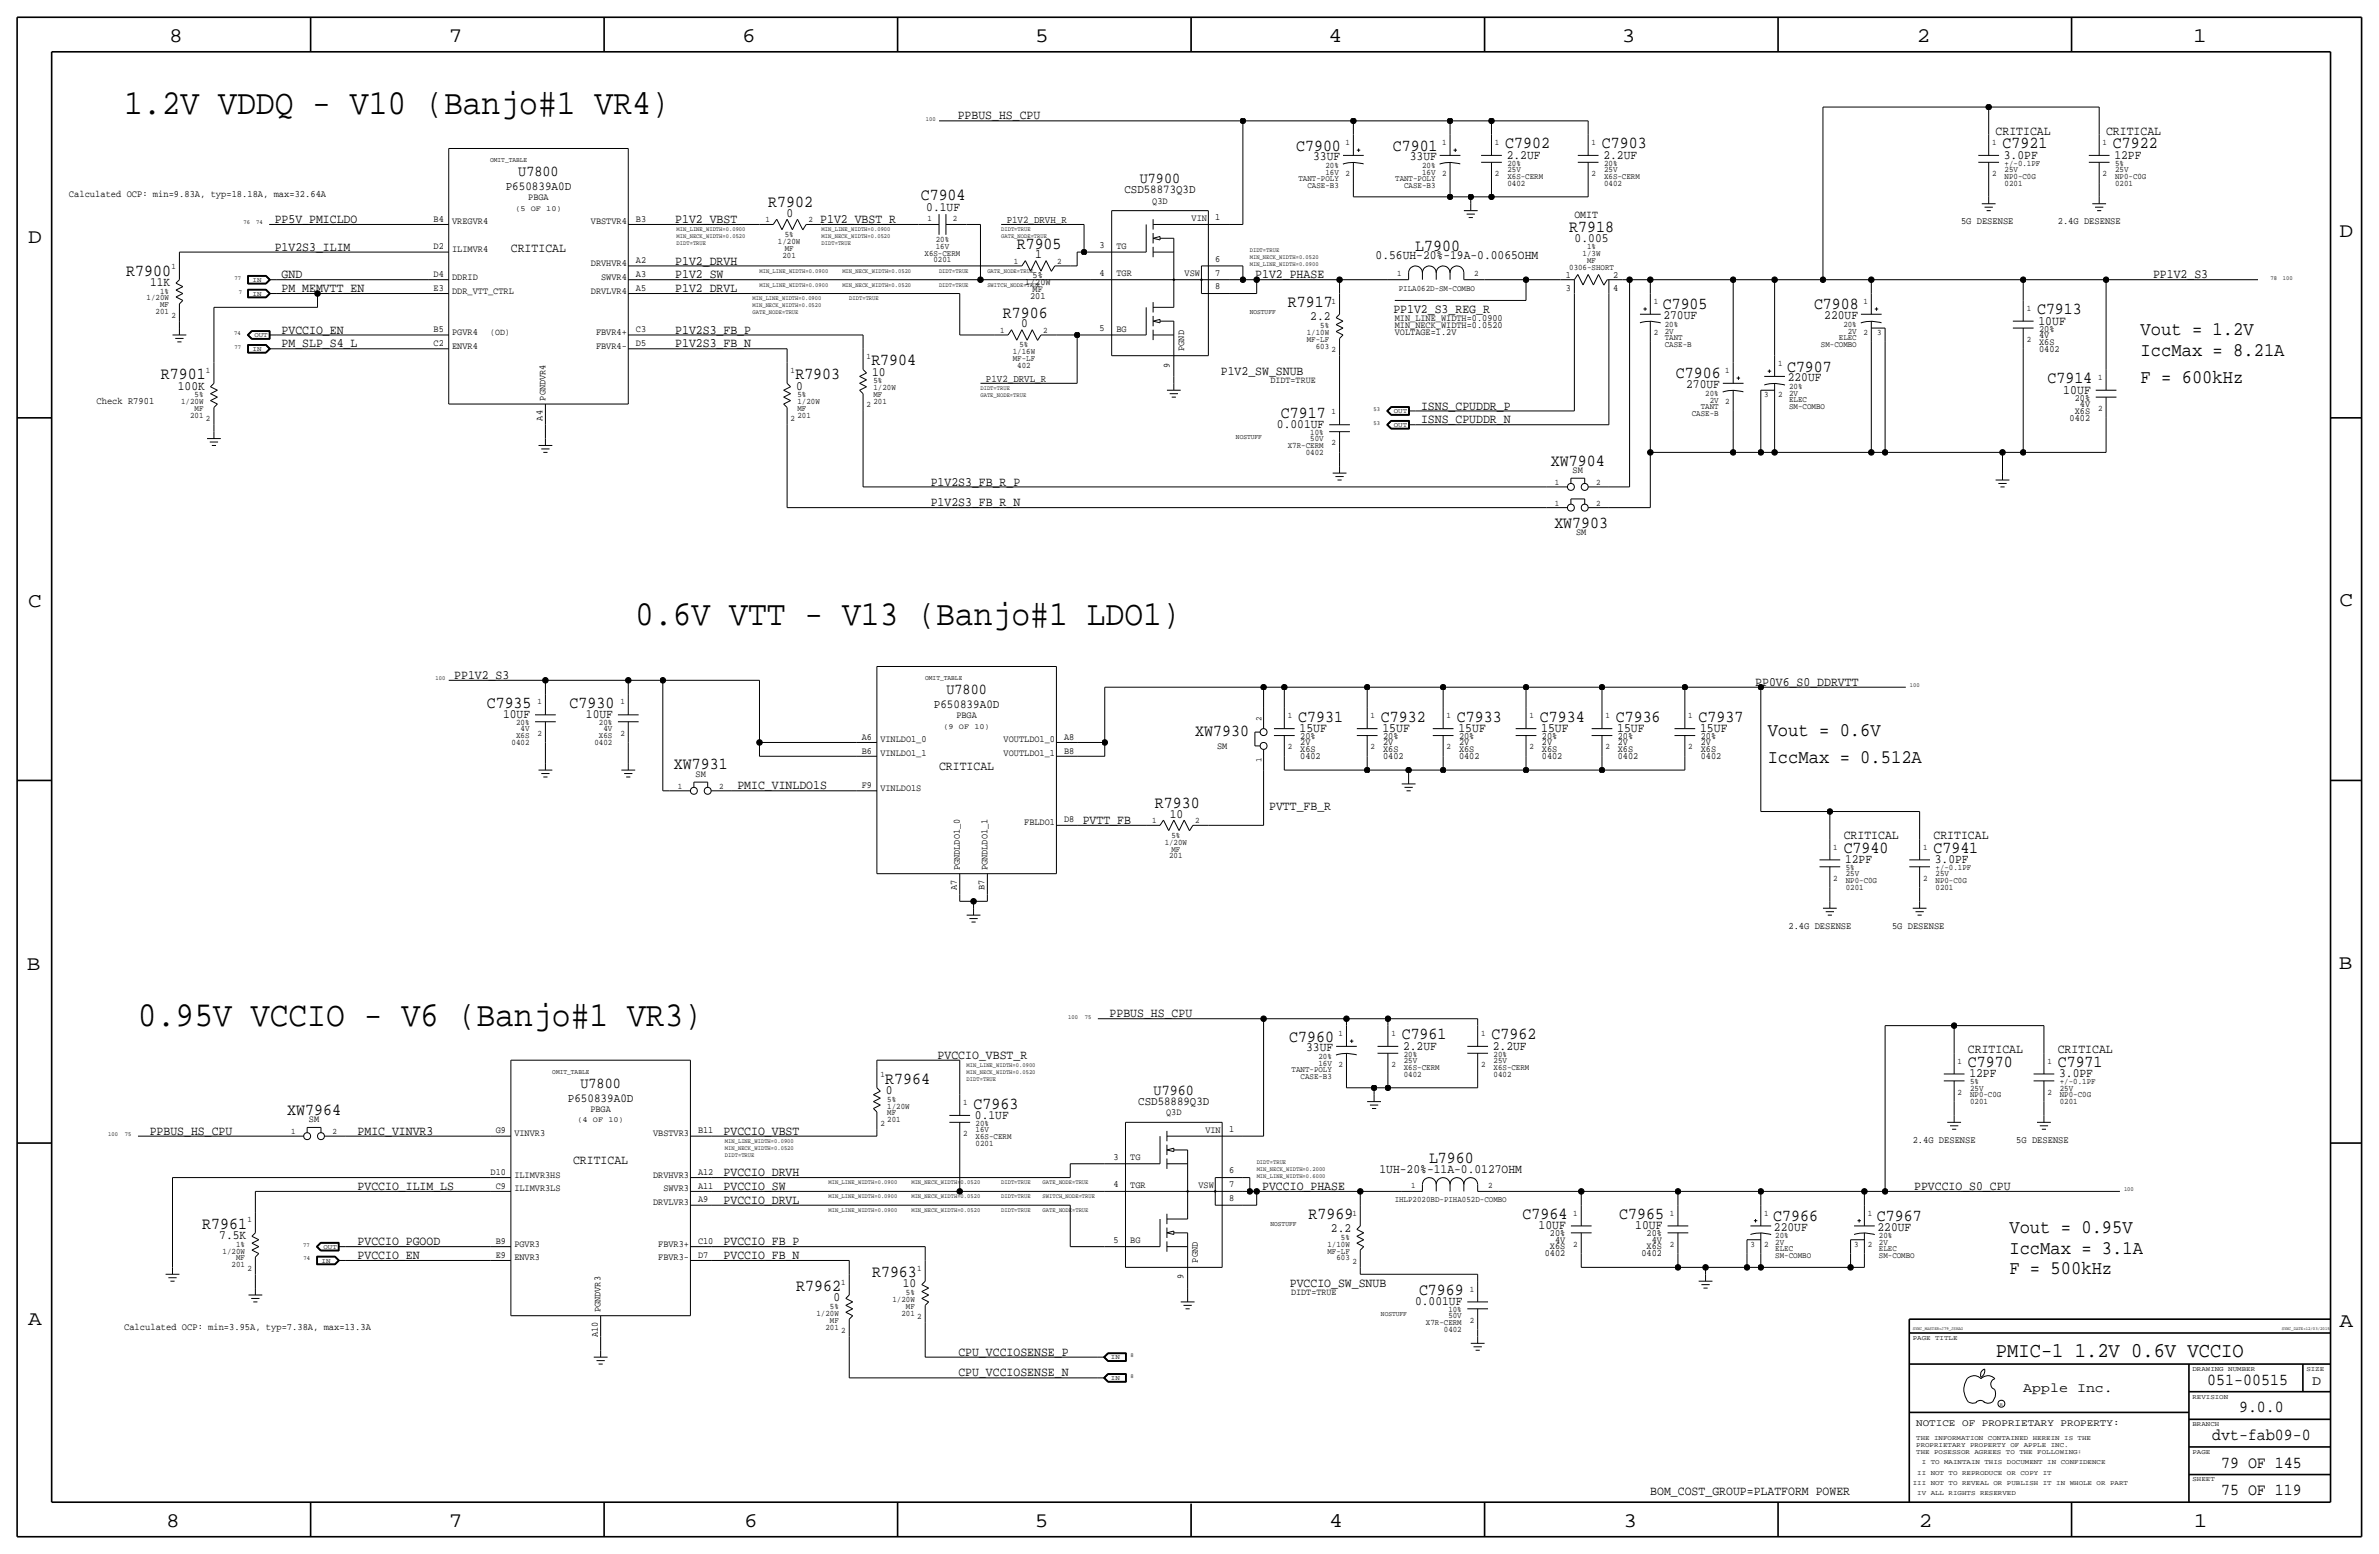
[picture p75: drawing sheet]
<svg xmlns="http://www.w3.org/2000/svg" width="875mm" height="572mm" viewBox="0 0 875 572" stroke-linecap="round" stroke-linejoin="round" font-family="sans-serif">
<defs><g id="words">
<g font-size="12.9">
<text x="45.7" y="41.9">1.2V VDDQ - V10 (Banjo#1 VR4)</text>
<text x="233.6" y="229.9">0.6V VTT - V13 (Banjo#1 LDO1)</text>
<text x="50.7" y="377.2">0.95V VCCIO - V6 (Banjo#1 VR3)</text>
</g>
<text font-size="7.7" x="734.1" y="499.1">PMIC-1 1.2V 0.6V VCCIO</text>
<g font-size="7.6">
<text x="62.2" y="15.5">8</text>
<text x="165" y="15.5">7</text>
<text x="273" y="15.5">6</text>
<text x="380.7" y="15.5">5</text>
<text x="488.6" y="15.5">4</text>
<text x="596.6" y="15.5">3</text>
<text x="705.1" y="15.5">2</text>
<text x="806.7" y="15.5">1</text>
<text x="10.4" y="89.4">D</text>
<text x="860.5" y="87.1">D</text>
<text x="10.4" y="223.3">C</text>
<text x="860.5" y="222.8">C</text>
<text x="9.8" y="356.6">B</text>
<text x="860.2" y="356.4">B</text>
<text x="10.4" y="487.4">A</text>
<text x="860.5" y="488.2">A</text>
<text x="61.2" y="561.6">8</text>
<text x="165" y="561.6">7</text>
<text x="273.8" y="561.6">6</text>
<text x="380.7" y="561.6">5</text>
<text x="488.9" y="561.6">4</text>
<text x="597.1" y="561.6">3</text>
<text x="705.8" y="561.6">2</text>
<text x="806.9" y="561.6">1</text>
</g>
<g font-size="7.1">
<text x="787.3" y="123.2">Vout = 1.2V</text>
<text x="787.3" y="130.8">IccMax = 8.21A</text>
<text x="787.3" y="141">F = 600kHz</text>
<text x="650.2" y="270.5">Vout = 0.6V</text>
<text x="650.2" y="280.7">IccMax = 0.512A</text>
<text x="739.1" y="453.4">Vout = 0.95V</text>
<text x="739.1" y="461">IccMax = 3.1A</text>
<text x="739.1" y="468.6">F = 500kHz</text>
</g>
<g font-size="6.2">
<text x="476.7" y="55.4">C7900</text>
<text x="512.3" y="55.4">C7901</text>
<text x="553.7" y="54.6">C7902</text>
<text x="589.2" y="54.6">C7903</text>
<text x="736.5" y="54.6">C7921</text>
<text x="777.2" y="54.6">C7922</text>
<text x="282.5" y="76.2">R7902</text>
<text x="338.7" y="73.7">C7904</text>
<text x="577.2" y="85.3">R7918</text>
<text x="374" y="91.4">R7905</text>
<text x="520.5" y="92.5">L7900</text>
<text x="46.4" y="101.3">R7900</text>
<text x="473.7" y="113">R7917</text>
<text x="611.6" y="113.8">C7905</text>
<text x="667.2" y="113.8">C7908</text>
<text x="368.9" y="116.8">R7906</text>
<text x="749.2" y="115.6">C7913</text>
<text x="320.5" y="134.4">R7904</text>
<text x="657.3" y="136.7">C7907</text>
<text x="59.1" y="139.4">R7901</text>
<text x="292.6" y="139.4">R7903</text>
<text x="616.4" y="139.2">C7906</text>
<text x="753.1" y="141">C7914</text>
<text x="471.1" y="153.7">C7917</text>
<text x="570.4" y="171.2">XW7904</text>
<text x="571.7" y="194.3">XW7903</text>
<text x="179" y="260.4">C7935</text>
<text x="209.5" y="260.4">C7930</text>
<text x="477.5" y="265.4">C7931</text>
<text x="507.9" y="265.4">C7932</text>
<text x="535.9" y="265.4">C7933</text>
<text x="566.4" y="265.4">C7934</text>
<text x="594.3" y="265.4">C7936</text>
<text x="624.8" y="265.4">C7937</text>
<text x="439.6" y="270.5">XW7930</text>
<text x="247.9" y="283">XW7931</text>
<text x="424.8" y="297.2">R7930</text>
<text x="678.1" y="313.7">C7940</text>
<text x="711.1" y="313.7">C7941</text>
<text x="474.2" y="383">C7960</text>
<text x="515.6" y="382.3">C7961</text>
<text x="548.6" y="382.3">C7962</text>
<text x="723.8" y="392.4">C7970</text>
<text x="756.9" y="392.4">C7971</text>
<text x="325.6" y="398.5">R7964</text>
<text x="358.1" y="407.7">C7963</text>
<text x="105.6" y="410">XW7964</text>
<text x="525.6" y="427.7">L7960</text>
<text x="481.3" y="448.3">R7969</text>
<text x="560" y="448.3">C7964</text>
<text x="595.6" y="448.3">C7965</text>
<text x="652.2" y="449.1">C7966</text>
<text x="690.3" y="449.1">C7967</text>
<text x="74.4" y="451.9">R7961</text>
<text x="320.8" y="469.6">R7963</text>
<text x="292.8" y="474.7">R7962</text>
<text x="521.9" y="476.2">C7969</text>
<text x="811.9" y="509.3">051-00515</text>
<text x="823.6" y="519.4">9.0.0</text>
<text x="813.7" y="529.6">dvt-fab09-0</text>
<text x="817" y="539.8">79 OF 145</text>
<text x="817" y="549.9">75 OF 119</text>
</g>
<g font-size="5.6">
<text x="190.6" y="64.8">U7800</text>
<text x="419.2" y="67.3">U7900</text>
<text x="348.1" y="255.3">U7800</text>
<text x="213.5" y="400.1">U7800</text>
<text x="424.3" y="402.6">U7960</text>
</g>
<g font-size="5">
<text x="850.5" y="509.3">D</text>
<text x="744.2" y="511.8">Apple Inc.</text>
</g>
<g font-size="4.7">
<text x="352.2" y="43.9">PPBUS_HS_CPU</text>
<text x="734" y="49.5">CRITICAL</text>
<text x="774.6" y="49.5">CRITICAL</text>
<text x="483" y="58.9">33UF</text>
<text x="518.5" y="58.9">33UF</text>
<text x="554.2" y="58.4">2.2UF</text>
<text x="589.7" y="58.4">2.2UF</text>
<text x="737.1" y="58.4">3.0PF</text>
<text x="777.7" y="58.4">12PF</text>
<text x="340.7" y="77.5">0.1UF</text>
<text x="101" y="82">PP5V_PMICLDO</text>
<text x="248.4" y="82">P1V2_VBST</text>
<text x="289.3" y="79.8">0</text>
<text x="301.7" y="82">P1V2_VBST_R</text>
<text x="579.2" y="88.9">0.005</text>
<text x="101" y="92.2">P1V2S3_ILIM</text>
<text x="187.9" y="92.7">CRITICAL</text>
<text x="380.7" y="95">1</text>
<text x="506" y="95.3">0.56UH-20%-19A-0.0065OHM</text>
<text x="248.4" y="97.3">P1V2_DRVH</text>
<text x="55.2" y="105.2">11K</text>
<text x="103.6" y="107.4">PM_MEMVTT_EN</text>
<text x="103.6" y="102.4">GND</text>
<text x="248.4" y="102.4">P1V2_SW</text>
<text x="248.4" y="107.4">P1V2_DRVL</text>
<text x="461.7" y="102.4">P1V2_PHASE</text>
<text x="791.9" y="102.4">PP1V2_S3</text>
<text x="481.9" y="117.9">2.2</text>
<text x="512.5" y="115.1">PP1V2_S3_REG_R</text>
<text x="611.8" y="117.3">270UF</text>
<text x="671" y="117.3">220UF</text>
<text x="749.8" y="119.4">10UF</text>
<text x="103.6" y="122.7">PVCCIO_EN</text>
<text x="248.4" y="122.7">P1V2S3_FB_P</text>
<text x="375.6" y="120.4">0</text>
<text x="103.6" y="127.8">PM_SLP_S4_L</text>
<text x="248.4" y="127.8">P1V2S3_FB_N</text>
<text x="449" y="137.9">P1V2_SW_SNUB</text>
<text x="65.4" y="143.3">100K</text>
<text x="292.8" y="143.3">0</text>
<text x="320.8" y="138.2">10</text>
<text x="620.2" y="142.7">270UF</text>
<text x="657.6" y="140.2">220UF</text>
<text x="758.9" y="144.8">10UF</text>
<text x="522.7" y="155.7">ISNS_CPUDDR_N</text>
<text x="522.7" y="150.6">ISNS_CPUDDR_P</text>
<text x="469.7" y="157.5">0.001UF</text>
<text x="342.3" y="178.6">P1V2S3_FB_R_P</text>
<text x="342.3" y="186.2">P1V2S3_FB_R_N</text>
<text x="167.1" y="249.7">PP1V2_S3</text>
<text x="645.6" y="252.2">PP0V6_S0_DDRVTT</text>
<text x="185" y="264.2">10UF</text>
<text x="215.5" y="264.2">10UF</text>
<text x="478" y="269.2">15UF</text>
<text x="508.5" y="269.2">15UF</text>
<text x="536.4" y="269.2">15UF</text>
<text x="566.9" y="269.2">15UF</text>
<text x="594.8" y="269.2">15UF</text>
<text x="625.3" y="269.2">15UF</text>
<text x="345.4" y="283.2">CRITICAL</text>
<text x="271.2" y="290.3">PMIC_VINLDO1S</text>
<text x="466.8" y="297.9">PVTT_FB_R</text>
<text x="398.2" y="303">PVTT_FB</text>
<text x="430.3" y="300.7">10</text>
<text x="678.1" y="308.6">CRITICAL</text>
<text x="711.1" y="308.6">CRITICAL</text>
<text x="678.6" y="317.5">12PF</text>
<text x="711.7" y="317.5">3.0PF</text>
<text x="408.1" y="374.1">PPBUS_HS_CPU</text>
<text x="344.9" y="389.4">PVCCIO_VBST_R</text>
<text x="480.4" y="386.6">33UF</text>
<text x="516.1" y="386.1">2.2UF</text>
<text x="549.1" y="386.1">2.2UF</text>
<text x="723.8" y="387.4">CRITICAL</text>
<text x="756.9" y="387.4">CRITICAL</text>
<text x="724.4" y="396.2">12PF</text>
<text x="757.4" y="396.2">3.0PF</text>
<text x="325.8" y="402.3">0</text>
<text x="358.6" y="411.5">0.1UF</text>
<text x="55.1" y="417.3">PPBUS_HS_CPU</text>
<text x="131.5" y="417.3">PMIC_VINVR3</text>
<text x="266.1" y="417.3">PVCCIO_VBST</text>
<text x="210.8" y="428">CRITICAL</text>
<text x="507.4" y="431.3">1UH-20%-11A-0.0127OHM</text>
<text x="131.5" y="437.6">PVCCIO_ILIM_LS</text>
<text x="266.1" y="432.6">PVCCIO_DRVH</text>
<text x="266.1" y="437.6">PVCCIO_SW</text>
<text x="464.3" y="437.6">PVCCIO_PHASE</text>
<text x="704" y="437.6">PPVCCIO_S0_CPU</text>
<text x="266.1" y="442.7">PVCCIO_DRVL</text>
<text x="80.6" y="455.7">7.5K</text>
<text x="489.5" y="453.1">2.2</text>
<text x="565.9" y="452.1">10UF</text>
<text x="601.4" y="452.1">10UF</text>
<text x="652.5" y="452.6">220UF</text>
<text x="690.6" y="452.6">220UF</text>
<text x="131.5" y="458">PVCCIO_PGOOD</text>
<text x="266.1" y="458">PVCCIO_FB_P</text>
<text x="131.5" y="463">PVCCIO_EN</text>
<text x="266.1" y="463">PVCCIO_FB_N</text>
<text x="332" y="473.5">10</text>
<text x="474.4" y="473.2">PVCCIO_SW_SNUB</text>
<text x="306.6" y="478.5">0</text>
<text x="520.5" y="480.1">0.001UF</text>
<text x="352.5" y="498.6">CPU_VCCIOSENSE_P</text>
<text x="352.5" y="506.2">CPU_VCCIOSENSE_N</text>
<text x="607" y="549.9">BOM_COST_GROUP=PLATFORM POWER</text>
</g>
<g font-size="4.5">
<text x="186" y="69.9">P650839A0D</text>
<text x="343.5" y="260.4">P650839A0D</text>
<text x="208.9" y="405.1">P650839A0D</text>
</g>
<g font-size="4.4">
<text x="413.6" y="71.1">CSD58873Q3D</text>
<text x="418.7" y="406.4">CSD58889Q3D</text>
</g>
<text font-size="4.1" x="579.1" y="80">OMIT</text>
<g font-size="3.8">
<text x="370.3" y="82">P1V2_DRVH_R</text>
<text x="362.7" y="140.5">P1V2_DRVL_R</text>
</g>
<text font-size="3.7" x="704.8" y="524.5">NOTICE OF PROPRIETARY PROPERTY:</text>
<g font-size="3.6">
<text x="25.3" y="72.4">Calculated OCP: min=9.83A, typ=18.18A, max=32.64A</text>
<text x="721.3" y="82.5">5G DESENSE</text>
<text x="756.9" y="82.5">2.4G DESENSE</text>
<text x="35.5" y="148.6">Check R7901</text>
<text x="657.8" y="341.6">2.4G DESENSE</text>
<text x="695.9" y="341.6">5G DESENSE</text>
<text x="703.5" y="420.4">2.4G DESENSE</text>
<text x="741.6" y="420.4">5G DESENSE</text>
<text x="45.7" y="488.9">Calculated OCP: min=3.95A, typ=7.38A, max=13.3A</text>
</g>
<g font-size="3.5">
<text x="194.3" y="73.7">PBGA</text>
<text x="423.8" y="74.9">Q3D</text>
<text x="159.5" y="81.5">B4</text>
<text x="166.3" y="82.6">VREGVR4</text>
<text x="217.3" y="82.6">VBSTVR4</text>
<text x="233.9" y="81.5">B3</text>
<text x="438.3" y="81.3">VIN</text>
<text x="447" y="81">1</text>
<text x="159.5" y="91.7">D2</text>
<text x="166.3" y="92.7">ILIMVR4</text>
<text x="404.5" y="91.2">3</text>
<text x="410.7" y="91.4">TG</text>
<text x="159.5" y="101.9">D4</text>
<text x="217.3" y="97.8">DRVHVR4</text>
<text x="233.9" y="96.8">A2</text>
<text x="233.9" y="101.9">A3</text>
<text x="404.5" y="101.3">4</text>
<text x="410.7" y="101.6">TGR</text>
<text x="435.7" y="101.6">VSW</text>
<text x="447" y="96.3">6</text>
<text x="447" y="101.3">7</text>
<text x="159.5" y="106.9">E3</text>
<text x="166.3" y="102.9">DDRID</text>
<text x="166.3" y="107.9">DDR_VTT_CTRL</text>
<text x="217.3" y="108">DRVLVR4</text>
<text x="221.1" y="102.9">SWVR4</text>
<text x="233.9" y="106.9">A5</text>
<text x="377" y="104.9">1/20W</text>
<text x="379.8" y="107.4">MF</text>
<text x="379.8" y="102.4">5%</text>
<text x="447" y="106.4">8</text>
<text x="575.9" y="102.1">1</text>
<text x="575.9" y="106.9">3</text>
<text x="593.3" y="102.1">2</text>
<text x="593.3" y="106.9">4</text>
<text x="378.9" y="110">201</text>
<text x="513" y="118.1">MIN_LINE_WIDTH=0.0900</text>
<text x="159.5" y="122.2">B5</text>
<text x="166.3" y="123.2">PGVR4</text>
<text x="219.2" y="123.2">FBVR4+</text>
<text x="233.9" y="122.2">C3</text>
<text x="404.5" y="121.7">5</text>
<text x="410.7" y="121.9">BG</text>
<text x="513" y="123.2">VOLTAGE=1.2V</text>
<text x="513" y="120.6">MIN_NECK_WIDTH=0.0520</text>
<text x="750" y="124.2">4V</text>
<text x="750" y="121.9">20%</text>
<text x="159.5" y="127.2">C2</text>
<text x="166.3" y="128.3">ENVR4</text>
<text x="219.2" y="128.3">FBVR4-</text>
<text x="233.9" y="127.2">D5</text>
<text x="435.6" y="129" transform="rotate(-90 435.6 129)">PGND</text>
<text x="750" y="126.7">X6S</text>
<text x="750" y="129.3">0402</text>
<text x="430.2" y="135.2" transform="rotate(-90 430.2 135.2)">9</text>
<text x="467.3" y="141">DIDT=TRUE</text>
<text x="200.6" y="147.3" transform="rotate(-90 200.6 147.3)">PGNDVR4</text>
<text x="763.1" y="147.3">20%</text>
<text x="765" y="149.6">4V</text>
<text x="199.6" y="154.7" transform="rotate(-90 199.6 154.7)">A4</text>
<text x="761.2" y="154.7">0402</text>
<text x="763.1" y="152.1">X6S</text>
<text x="578.4" y="174">SM</text>
<text x="579.7" y="196.9">SM</text>
<text x="351.8" y="264.2">PBGA</text>
<text x="317" y="272">A6</text>
<text x="323.8" y="273">VINLDO1_0</text>
<text x="369.2" y="273">VOUTLDO1_0</text>
<text x="391.4" y="272">A8</text>
<text x="447.6" y="275.6">SM</text>
<text x="478.2" y="274.1">2V</text>
<text x="478.2" y="271.8">20%</text>
<text x="508.7" y="271.8">20%</text>
<text x="508.7" y="274.1">2V</text>
<text x="536.7" y="271.8">20%</text>
<text x="536.7" y="274.1">2V</text>
<text x="567.1" y="274.1">2V</text>
<text x="567.1" y="271.8">20%</text>
<text x="595.1" y="274.1">2V</text>
<text x="595.1" y="271.8">20%</text>
<text x="625.6" y="271.8">20%</text>
<text x="625.6" y="274.1">2V</text>
<text x="317" y="277.1">B6</text>
<text x="323.8" y="278.1">VINLDO1_1</text>
<text x="369.2" y="278.1">VOUTLDO1_1</text>
<text x="391.4" y="277.1">B8</text>
<text x="478.2" y="276.6">X6S</text>
<text x="478.2" y="279.1">0402</text>
<text x="508.7" y="276.6">X6S</text>
<text x="508.7" y="279.1">0402</text>
<text x="536.7" y="276.6">X6S</text>
<text x="536.7" y="279.1">0402</text>
<text x="567.1" y="276.6">X6S</text>
<text x="567.1" y="279.1">0402</text>
<text x="595.1" y="276.6">X6S</text>
<text x="595.1" y="279.1">0402</text>
<text x="625.6" y="276.6">X6S</text>
<text x="625.6" y="279.1">0402</text>
<text x="255.9" y="285.8">SM</text>
<text x="317" y="289.8">F9</text>
<text x="323.8" y="290.8">VINLDO1S</text>
<text x="376.7" y="303.5">FBLDO1</text>
<text x="391.4" y="302.3">D8</text>
<text x="353" y="320" transform="rotate(-90 353 320)">PGNDLDO1_0</text>
<text x="363.2" y="320" transform="rotate(-90 363.2 320)">PGNDLDO1_1</text>
<text x="352" y="327.4" transform="rotate(-90 352 327.4)">A7</text>
<text x="362.2" y="327.4" transform="rotate(-90 362.2 327.4)">B7</text>
<text x="113.6" y="412.8">SM</text>
<text x="217.1" y="408.9">PBGA</text>
<text x="428.9" y="410.2">Q3D</text>
<text x="182.3" y="416.8">G9</text>
<text x="189.2" y="417.8">VINVR3</text>
<text x="240.2" y="417.8">VBSTVR3</text>
<text x="256.7" y="416.8">B11</text>
<text x="443.3" y="416.6">VIN</text>
<text x="452.1" y="416.3">1</text>
<text x="409.5" y="426.5">3</text>
<text x="415.7" y="426.7">TG</text>
<text x="452.1" y="431.5">6</text>
<text x="180.5" y="432.1">D10</text>
<text x="182.3" y="437.1">C9</text>
<text x="189.2" y="433.1">ILIMVR3HS</text>
<text x="240.2" y="433.1">DRVHVR3</text>
<text x="256.7" y="437.1">A11</text>
<text x="256.7" y="432.1">A12</text>
<text x="409.5" y="436.6">4</text>
<text x="415.7" y="436.9">TGR</text>
<text x="440.8" y="436.9">VSW</text>
<text x="452.1" y="436.6">7</text>
<text x="189.2" y="438.2">ILIMVR3LS</text>
<text x="240.2" y="443.2">DRVLVR3</text>
<text x="244" y="438.2">SWVR3</text>
<text x="256.7" y="442.2">A9</text>
<text x="452.1" y="441.7">8</text>
<text x="570.1" y="454.7">20%</text>
<text x="605.7" y="454.7">20%</text>
<text x="182.3" y="457.5">B9</text>
<text x="189.2" y="458.5">PGVR3</text>
<text x="242.1" y="458.5">FBVR3+</text>
<text x="256.7" y="457.5">C10</text>
<text x="409.5" y="456.9">5</text>
<text x="415.7" y="457.2">BG</text>
<text x="570.1" y="459.5">X6S</text>
<text x="572" y="456.9">4V</text>
<text x="605.7" y="459.5">X6S</text>
<text x="607.5" y="456.9">4V</text>
<text x="182.3" y="462.5">E9</text>
<text x="189.2" y="463.6">ENVR3</text>
<text x="242.1" y="463.6">FBVR3-</text>
<text x="256.7" y="462.5">D7</text>
<text x="440.6" y="464.3" transform="rotate(-90 440.6 464.3)">PGND</text>
<text x="568.2" y="462">0402</text>
<text x="603.8" y="462">0402</text>
<text x="435.3" y="470.5" transform="rotate(-90 435.3 470.5)">9</text>
<text x="474.9" y="476.2">DIDT=TRUE</text>
<text x="220.9" y="482.6" transform="rotate(-90 220.9 482.6)">PGNDVR3</text>
<text x="219.9" y="491.8" transform="rotate(-90 219.9 491.8)">A10</text>
</g>
<text font-size="3.4" x="180.3" y="123.2">(OD)</text>
<g font-size="3.1">
<text x="494.9" y="53.3">1</text>
<text x="530.4" y="53.3">1</text>
<text x="549.9" y="53.3">1</text>
<text x="585.4" y="53.3">1</text>
<text x="732.7" y="53.3">1</text>
<text x="773.4" y="53.3">1</text>
<text x="487.5" y="64.3">16V</text>
<text x="487.5" y="61.7">20%</text>
<text x="494.9" y="64.8">2</text>
<text x="523.1" y="61.7">20%</text>
<text x="523.1" y="64.3">16V</text>
<text x="530.4" y="64.8">2</text>
<text x="549.9" y="64.8">2</text>
<text x="554.4" y="61">20%</text>
<text x="554.4" y="65.8">X6S-CERM</text>
<text x="554.4" y="63.2">25V</text>
<text x="585.4" y="64.8">2</text>
<text x="590" y="63.2">25V</text>
<text x="590" y="61">20%</text>
<text x="590" y="65.8">X6S-CERM</text>
<text x="732.7" y="64.8">2</text>
<text x="737.3" y="65.8">NP0-C0G</text>
<text x="737.3" y="61">+/-0.1PF</text>
<text x="737.3" y="63.2">25V</text>
<text x="773.4" y="64.8">2</text>
<text x="778" y="63.2">25V</text>
<text x="778" y="61">5%</text>
<text x="778" y="65.8">NP0-C0G</text>
<text x="477.6" y="66.5">TANT-POLY</text>
<text x="480.9" y="69.1">CASE-B3</text>
<text x="513.2" y="66.5">TANT-POLY</text>
<text x="516.5" y="69.1">CASE-B3</text>
<text x="554.4" y="68.3">0402</text>
<text x="590" y="68.3">0402</text>
<text x="737.3" y="68.3">0201</text>
<text x="778" y="68.3">0201</text>
<text x="281.5" y="81.8">1</text>
<text x="297.4" y="81.8">2</text>
<text x="341.2" y="81.3">1</text>
<text x="350.5" y="81.3">2</text>
<text x="286.1" y="89.7">1/20W</text>
<text x="288.6" y="87.1">5%</text>
<text x="344.2" y="88.9">20%</text>
<text x="287.8" y="94.7">201</text>
<text x="288.6" y="92.2">MF</text>
<text x="340.1" y="94">X6S-CERM</text>
<text x="344.2" y="91.4">16V</text>
<text x="582.1" y="94.2">1/3W</text>
<text x="583.8" y="91.7">1%</text>
<text x="63.1" y="99.1">1</text>
<text x="343.4" y="96.5">0201</text>
<text x="372.9" y="97">1</text>
<text x="388.8" y="97">2</text>
<text x="513.9" y="101.6">1</text>
<text x="542.2" y="101.6">2</text>
<text x="577.2" y="99.3">0306-SHORT</text>
<text x="583.8" y="96.8">MF</text>
<text x="58.9" y="108">1%</text>
<text x="514.5" y="106.9">PILA062D-SM-COMBO</text>
<text x="53.9" y="110.5">1/20W</text>
<text x="58.9" y="113">MF</text>
<text x="489.8" y="111.8">1</text>
<text x="608.3" y="111.8">1</text>
<text x="685.4" y="111.8">1</text>
<text x="57.2" y="115.6">201</text>
<text x="63.1" y="116.8">2</text>
<text x="745.4" y="114.3">1</text>
<text x="367.9" y="122.4">1</text>
<text x="383.7" y="122.4">2</text>
<text x="480.7" y="125.7">MF-LF</text>
<text x="480.7" y="123.2">1/10W</text>
<text x="485.6" y="120.7">5%</text>
<text x="608.3" y="123.2">2</text>
<text x="612.3" y="120.1">20%</text>
<text x="612.3" y="122.7">2V</text>
<text x="612.3" y="125">TANT</text>
<text x="676.4" y="125">ELEC</text>
<text x="678" y="120.1">20%</text>
<text x="679.7" y="122.7">2V</text>
<text x="685.4" y="123.2">2</text>
<text x="690.5" y="123.2">3</text>
<text x="745.4" y="125.7">2</text>
<text x="372.5" y="130.3">1/16W</text>
<text x="375" y="127.8">5%</text>
<text x="484" y="128.3">603</text>
<text x="489.8" y="129.5">2</text>
<text x="612.3" y="127.5">CASE-B</text>
<text x="669.8" y="127.5">SM-COMBO</text>
<text x="75.8" y="137.2">1</text>
<text x="290.8" y="137.2">1</text>
<text x="318.7" y="132.1">1</text>
<text x="372.5" y="132.8">MF-LF</text>
<text x="374.2" y="135.4">402</text>
<text x="634.6" y="137.2">1</text>
<text x="654" y="134.6">1</text>
<text x="321.3" y="143.5">1/20W</text>
<text x="321.3" y="141">5%</text>
<text x="658.1" y="143">20%</text>
<text x="771.7" y="139.7">1</text>
<text x="66.6" y="148.6">1/20W</text>
<text x="71.6" y="146.1">5%</text>
<text x="293.3" y="146">5%</text>
<text x="293.3" y="148.6">1/20W</text>
<text x="318.7" y="149.9">2</text>
<text x="321.3" y="146">MF</text>
<text x="321.3" y="148.6">201</text>
<text x="627.2" y="145.5">20%</text>
<text x="628.9" y="148.1">2V</text>
<text x="634.6" y="148.6">2</text>
<text x="648.9" y="146.1">3</text>
<text x="654" y="146.1">2</text>
<text x="658.1" y="145.5">2V</text>
<text x="658.1" y="147.8">ELEC</text>
<text x="69.9" y="153.7">201</text>
<text x="71.6" y="151.1">MF</text>
<text x="75.8" y="154.9">2</text>
<text x="290.8" y="154.9">2</text>
<text x="293.3" y="153.7">201</text>
<text x="293.3" y="151.1">MF</text>
<text x="489.8" y="152.4">1</text>
<text x="622.3" y="152.9">CASE-B</text>
<text x="625.6" y="150.4">TANT</text>
<text x="658.1" y="150.4">SM-COMBO</text>
<text x="771.7" y="151.1">2</text>
<text x="481.9" y="160">10%</text>
<text x="473.7" y="164.8">X7R-CERM</text>
<text x="480.3" y="167.4">0402</text>
<text x="481.9" y="162.3">50V</text>
<text x="489.8" y="163.8">2</text>
<text x="571.9" y="178.3">1</text>
<text x="587.1" y="178.3">2</text>
<text x="571.9" y="185.9">1</text>
<text x="587.1" y="185.9">2</text>
<text x="197.7" y="259.1">1</text>
<text x="228.2" y="259.1">1</text>
<text x="189.8" y="266.7">20%</text>
<text x="191.5" y="269">4V</text>
<text x="220.3" y="266.7">20%</text>
<text x="221.9" y="269">4V</text>
<text x="464" y="265" transform="rotate(-90 464 265)">2</text>
<text x="473.7" y="264.2">1</text>
<text x="504.1" y="264.2">1</text>
<text x="532.1" y="264.2">1</text>
<text x="562.6" y="264.2">1</text>
<text x="590.5" y="264.2">1</text>
<text x="621" y="264.2">1</text>
<text x="188.2" y="274.1">0402</text>
<text x="189.8" y="271.5">X6S</text>
<text x="197.7" y="270.5">2</text>
<text x="218.6" y="274.1">0402</text>
<text x="220.3" y="271.5">X6S</text>
<text x="228.2" y="270.5">2</text>
<text x="473.7" y="275.6">2</text>
<text x="504.1" y="275.6">2</text>
<text x="532.1" y="275.6">2</text>
<text x="562.6" y="275.6">2</text>
<text x="590.5" y="275.6">2</text>
<text x="621" y="275.6">2</text>
<text x="464" y="280.2" transform="rotate(-90 464 280.2)">1</text>
<text x="249.3" y="290.1">1</text>
<text x="264.6" y="290.1">2</text>
<text x="423.7" y="302.8">1</text>
<text x="439.6" y="302.8">2</text>
<text x="428.4" y="310.6">1/20W</text>
<text x="430.9" y="308.1">5%</text>
<text x="430" y="315.7">201</text>
<text x="430.9" y="313.2">MF</text>
<text x="674.3" y="312.4">1</text>
<text x="707.3" y="312.4">1</text>
<text x="674.3" y="323.9">2</text>
<text x="678.9" y="322.3">25V</text>
<text x="678.9" y="320">5%</text>
<text x="707.3" y="323.9">2</text>
<text x="711.9" y="320">+/-0.1PF</text>
<text x="711.9" y="322.3">25V</text>
<text x="678.9" y="327.4">0201</text>
<text x="678.9" y="324.9">NP0-C0G</text>
<text x="711.9" y="324.9">NP0-C0G</text>
<text x="711.9" y="327.4">0201</text>
<text x="492.3" y="381">1</text>
<text x="511.8" y="381">1</text>
<text x="544.8" y="381">1</text>
<text x="485" y="389.4">20%</text>
<text x="516.3" y="388.6">20%</text>
<text x="549.4" y="388.6">20%</text>
<text x="475.1" y="394.2">TANT-POLY</text>
<text x="485" y="391.9">16V</text>
<text x="492.3" y="392.4">2</text>
<text x="511.8" y="392.4">2</text>
<text x="516.3" y="396">0402</text>
<text x="516.3" y="393.4">X6S-CERM</text>
<text x="516.3" y="390.9">25V</text>
<text x="544.8" y="392.4">2</text>
<text x="549.4" y="396">0402</text>
<text x="549.4" y="390.9">25V</text>
<text x="549.4" y="393.4">X6S-CERM</text>
<text x="720" y="391.2">1</text>
<text x="753.1" y="391.2">1</text>
<text x="323.8" y="396.2">1</text>
<text x="478.4" y="396.7">CASE-B3</text>
<text x="724.6" y="401.1">25V</text>
<text x="724.6" y="398.8">5%</text>
<text x="757.6" y="401.1">25V</text>
<text x="757.6" y="398.8">+/-0.1PF</text>
<text x="326.3" y="405.1">5%</text>
<text x="326.3" y="407.7">1/20W</text>
<text x="354.3" y="406.4">1</text>
<text x="720" y="402.6">2</text>
<text x="724.6" y="403.6">NP0-C0G</text>
<text x="724.6" y="406.1">0201</text>
<text x="753.1" y="402.6">2</text>
<text x="757.6" y="403.6">NP0-C0G</text>
<text x="757.6" y="406.1">0201</text>
<text x="326.3" y="412.8">201</text>
<text x="326.3" y="410.2">MF</text>
<text x="107.1" y="417.1">1</text>
<text x="122.3" y="417.1">2</text>
<text x="323.8" y="414">2</text>
<text x="354.3" y="417.8">2</text>
<text x="358.8" y="414">20%</text>
<text x="358.8" y="418.8">X6S-CERM</text>
<text x="358.8" y="416.3">16V</text>
<text x="358.8" y="421.4">0201</text>
<text x="519" y="436.9">1</text>
<text x="547.3" y="436.9">2</text>
<text x="513" y="442.2">IHLP2020BD-PIHA052D-COMBO</text>
<text x="91" y="449.6">1</text>
<text x="497.4" y="447">1</text>
<text x="578.7" y="447">1</text>
<text x="614.2" y="447">1</text>
<text x="648.9" y="447">1</text>
<text x="687" y="447">1</text>
<text x="493.2" y="455.9">5%</text>
<text x="653" y="455.4">20%</text>
<text x="691.1" y="455.4">20%</text>
<text x="81.9" y="461">1/20W</text>
<text x="86.8" y="458.5">1%</text>
<text x="488.3" y="461">MF-LF</text>
<text x="488.3" y="458.5">1/10W</text>
<text x="578.7" y="458.5">2</text>
<text x="614.2" y="458.5">2</text>
<text x="643.8" y="458.5">3</text>
<text x="648.9" y="458.5">2</text>
<text x="653" y="458">2V</text>
<text x="653" y="460.2">ELEC</text>
<text x="681.9" y="458.5">3</text>
<text x="687" y="458.5">2</text>
<text x="691.1" y="458">2V</text>
<text x="691.1" y="460.2">ELEC</text>
<text x="85.2" y="466.1">201</text>
<text x="86.8" y="463.6">MF</text>
<text x="91" y="467.4">2</text>
<text x="337.4" y="467.4">1</text>
<text x="491.6" y="463.6">603</text>
<text x="497.4" y="464.8">2</text>
<text x="653" y="462.8">SM-COMBO</text>
<text x="691.1" y="462.8">SM-COMBO</text>
<text x="309.4" y="472.4">1</text>
<text x="328.3" y="478.8">1/20W</text>
<text x="333.2" y="476.2">5%</text>
<text x="540.6" y="475">1</text>
<text x="300.3" y="483.9">1/20W</text>
<text x="305.3" y="481.3">5%</text>
<text x="331.6" y="483.9">201</text>
<text x="333.2" y="481.3">MF</text>
<text x="337.4" y="485.1">2</text>
<text x="532.7" y="484.9">50V</text>
<text x="532.7" y="482.6">10%</text>
<text x="303.6" y="488.9">201</text>
<text x="305.3" y="486.4">MF</text>
<text x="309.4" y="490.2">2</text>
<text x="524.5" y="487.4">X7R-CERM</text>
<text x="531.1" y="490">0402</text>
<text x="540.6" y="486.4">2</text>
</g>
<g font-size="2.9">
<text x="189.6" y="77.5">(5 OF 10)</text>
<text x="347" y="268">(9 OF 10)</text>
<text x="212.4" y="412.8">(4 OF 10)</text>
</g>
<g font-size="2.6">
<text x="180.3" y="59.7">OMIT_TABLE</text>
<text x="459.7" y="115.6">NOSTUFF</text>
<text x="454.6" y="161.3">NOSTUFF</text>
<text x="340.3" y="250.2">OMIT_TABLE</text>
<text x="203.1" y="395">OMIT_TABLE</text>
<text x="467.3" y="450.9">NOSTUFF</text>
<text x="507.9" y="483.9">NOSTUFF</text>
</g>
<g font-size="2.5">
<text x="92.9" y="103.6">IN</text>
<text x="92.9" y="108.7">IN</text>
<text x="93.6" y="124">OUT</text>
<text x="92.9" y="129">IN</text>
<text x="512.7" y="151.9">OUT</text>
<text x="512.7" y="157">OUT</text>
<text x="119" y="459.2">OUT</text>
<text x="118.3" y="464.3">IN</text>
<text x="703.5" y="492.8">PAGE TITLE</text>
<text x="408.6" y="499.9">IN</text>
<text x="408.6" y="507.5">IN</text>
<text x="806.4" y="504.2">DRAWING NUMBER</text>
<text x="848.3" y="504.2">SIZE</text>
<text x="806.4" y="514.4">REVISION</text>
<text x="806.4" y="524.5">BRANCH</text>
<text x="704.8" y="532.1">PROPRIETARY PROPERTY OF APPLE INC.</text>
<text x="704.8" y="529.6">THE INFORMATION CONTAINED HEREIN IS THE</text>
<text x="704.8" y="534.7">THE POSESSOR AGREES TO THE FOLLOWING:</text>
<text x="706.8" y="538.5">I TO MAINTAIN THIS DOCUMENT IN CONFIDENCE</text>
<text x="806.4" y="534.7">PAGE</text>
<text x="705.2" y="542.3">II NOT TO REPRODUCE OR COPY IT</text>
<text x="806.4" y="544.8">SHEET</text>
<text x="703.5" y="546.1">III NOT TO REVEAL OR PUBLISH IT IN WHOLE OR PART</text>
<text x="705.2" y="549.9">IV ALL RIGHTS RESERVED</text>
</g>
<g font-size="2.3">
<text x="340.5" y="44.5">100</text>
<text x="89.6" y="82.6">76</text>
<text x="94.2" y="82.6">74</text>
<text x="248.9" y="85.1">MIN_LINE_WIDTH=0.0900</text>
<text x="248.9" y="87.6">MIN_NECK_WIDTH=0.0520</text>
<text x="302.2" y="85.1">MIN_LINE_WIDTH=0.0900</text>
<text x="302.2" y="87.6">MIN_NECK_WIDTH=0.0520</text>
<text x="368.2" y="85.1">DIDT=TRUE</text>
<text x="368.2" y="87.6">GATE_NODE=TRUE</text>
<text x="248.9" y="90.2">DIDT=TRUE</text>
<text x="302.2" y="90.2">DIDT=TRUE</text>
<text x="459.7" y="92.7">DIDT=TRUE</text>
<text x="459.7" y="95.2">MIN_NECK_WIDTH=0.0520</text>
<text x="279.3" y="100.3">MIN_LINE_WIDTH=0.0900</text>
<text x="309.8" y="100.3">MIN_NECK_WIDTH=0.0520</text>
<text x="345.4" y="100.3">DIDT=TRUE</text>
<text x="363.2" y="100.3">GATE_NODE=TRUE</text>
<text x="459.7" y="97.8">MIN_LINE_WIDTH=0.0900</text>
<text x="86.3" y="102.9">77</text>
<text x="87.8" y="108">7</text>
<text x="279.3" y="105.4">MIN_LINE_WIDTH=0.0900</text>
<text x="309.8" y="105.4">MIN_NECK_WIDTH=0.0520</text>
<text x="345.4" y="105.4">DIDT=TRUE</text>
<text x="363.2" y="105.4">SWITCH_NODE=TRUE</text>
<text x="835.1" y="102.9">78</text>
<text x="839.7" y="102.9">100</text>
<text x="276.8" y="110.5">MIN_LINE_WIDTH=0.0900</text>
<text x="276.8" y="113">MIN_NECK_WIDTH=0.0520</text>
<text x="312.4" y="110.5">DIDT=TRUE</text>
<text x="276.8" y="115.6">GATE_NODE=TRUE</text>
<text x="86.1" y="123.2">74</text>
<text x="86.3" y="128.3">77</text>
<text x="360.6" y="143.5">DIDT=TRUE</text>
<text x="360.6" y="146.1">GATE_NODE=TRUE</text>
<text x="505.2" y="151.1">53</text>
<text x="505.2" y="156.2">53</text>
<text x="160.2" y="250.2">100</text>
<text x="702.5" y="252.7">100</text>
<text x="392.9" y="374.6">100</text>
<text x="399" y="374.6">75</text>
<text x="355.5" y="392.4">MIN_LINE_WIDTH=0.0900</text>
<text x="355.5" y="395">MIN_NECK_WIDTH=0.0520</text>
<text x="355.5" y="397.5">DIDT=TRUE</text>
<text x="39.8" y="417.8">100</text>
<text x="45.9" y="417.8">75</text>
<text x="266.6" y="420.4">MIN_LINE_WIDTH=0.0900</text>
<text x="266.6" y="422.9">MIN_NECK_WIDTH=0.0520</text>
<text x="266.6" y="425.5">DIDT=TRUE</text>
<text x="462.2" y="428">DIDT=TRUE</text>
<text x="462.2" y="430.5">MIN_NECK_WIDTH=0.2000</text>
<text x="304.7" y="435.6">MIN_LINE_WIDTH=0.0900</text>
<text x="335.2" y="435.6">MIN_NECK_WIDTH=0.0520</text>
<text x="368.2" y="435.6">DIDT=TRUE</text>
<text x="383.5" y="435.6">GATE_NODE=TRUE</text>
<text x="462.2" y="433.1">MIN_LINE_WIDTH=0.6000</text>
<text x="304.7" y="440.7">MIN_LINE_WIDTH=0.0900</text>
<text x="335.2" y="440.7">MIN_NECK_WIDTH=0.0520</text>
<text x="368.2" y="440.7">DIDT=TRUE</text>
<text x="383.5" y="440.7">SWITCH_NODE=TRUE</text>
<text x="781.3" y="438.1">100</text>
<text x="304.7" y="445.8">MIN_LINE_WIDTH=0.0900</text>
<text x="335.2" y="445.8">MIN_NECK_WIDTH=0.0520</text>
<text x="368.2" y="445.8">DIDT=TRUE</text>
<text x="383.5" y="445.8">GATE_NODE=TRUE</text>
<text x="111.5" y="458.5">77</text>
<text x="111.7" y="463.6">74</text>
<text x="415.8" y="499.1">8</text>
<text x="415.8" y="506.7">8</text>
</g>
<text font-size="1.8" x="735.5" y="516.9">R</text>
<g font-size="1.7">
<text x="703.5" y="488.9">SYNC_MASTER=J79_JSHAO</text>
<text x="839.2" y="488.9">SYNC_DATE=12/03/2015</text>
</g>
</g></defs>
<g fill="none" stroke="#000" stroke-width=".37">
<path d="M670.5 39.4v63.5zM670.5 39.4h61zM731.5 39.4h40.6zM731.5 39.4v10.1zM772.1 39.4v10.1zM165 54.6h66.1zM165 54.6v94zM231.1 54.6v94zM345.4 44.5h111.7zM457.1 44.5h40.7zM457.1 44.5v38.1zM494 57.2h7.6z"/>
<path d="M497.8 44.5h35.5zM497.8 44.5v5zM497.8 59.7v7.6zM497.8 49.5v7.7zM499.1 55.2h1.2zM499.7 54.6v1.3zM529.5 57.2h7.7zM533.3 44.5v5zM533.3 59.7v7.6zM533.3 49.5v7.7zM533.3 44.5h15.3zM534.6 55.2h1.3z"/>
<path d="M535.3 54.6v1.3zM544.8 59.7h7.6zM544.8 57.2h7.6zM548.6 44.5h35.5zM548.6 44.5v5zM548.6 49.5v7.7zM548.6 59.7v7.6zM580.3 59.7h7.7zM580.3 57.2h7.7zM584.1 44.5v5zM584.1 49.5v7.7zM584.1 59.7v7.6z"/>
<path d="M727.7 57.2h7.6zM727.7 59.7h7.6zM731.5 49.5v7.7zM731.5 59.7v7.6zM768.3 57.2h7.6zM768.3 59.7h7.6zM772.1 49.5v7.7zM772.1 59.7v7.6zM345.4 78.7v7.7zM347.9 78.7v7.7zM408.9 77.5h35.5zM408.9 77.5v53.3z"/>
<path d="M444.4 77.5v53.3zM497.8 67.3v5.1zM497.8 72.4h35.5zM501.5 60.3a13.1 13.1 0 0 0-7.6 .1M533.3 67.3v5.1zM533.3 72.4h7.7zM537.1 60.3a13.1 13.1 0 0 0-7.6 .1M538.4 77.5h5.1zM539.4 78.7h3.1zM541 72.4h7.6zM541 72.4v2.5zM541 74.9v2.6z"/>
<path d="M548.6 72.4h35.5zM548.6 67.3v5.1zM584.1 67.3v5.1zM728.9 74.9h5.1zM729.9 76.2h3.1zM730.7 77.5h1.5zM731.5 67.3v5.1zM731.5 72.4v2.5zM769.6 74.9h5zM770.6 76.2h3zM771.3 77.5h1.6zM772.1 67.3v5.1z"/>
<path d="M772.1 72.4v2.5zM66 92.7h91.4zM66 92.7v2.6zM66 95.2v7.7zM99 82.6h58.4zM157.4 82.6h7.6zM157.4 92.7h7.6zM231.1 97.8h7.6zM231.1 82.6h7.6zM238.7 82.6h40.6zM238.7 97.8h132.1zM279.3 82.6h5.1z"/>
<path d="M285.7 80.6l-1.3 2zM285.7 80.6l1.9 3.9zM289.5 80.6l-1.9 3.9zM289.5 80.6l1.9 3.9zM293.3 80.6l-1.9 3.9zM293.3 80.6l1.9 3.9zM296.5 82.6l-1.3 2zM296.5 82.6h5.7zM302.2 82.6h35.6zM337.8 82.6h7.6zM347.9 82.6h7.6zM355.5 82.6h5.1z"/>
<path d="M360.6 82.5v20.4zM368.2 82.6h30.5zM370.8 97.8h5.1zM377.1 95.9l2 3.8zM377.1 95.9l-1.2 1.9zM380.9 95.9l-1.8 3.8zM380.9 95.9l2 3.8zM384.8 95.9l-1.9 3.8zM384.8 95.9l1.9 3.8zM388 97.8h5.6zM388 97.8l-1.3 2zM393.6 97.8h2.6z"/>
<path d="M396.2 92.7h2.5zM396.2 92.7v5.1zM398.7 82.6v10.1zM398.7 92.7h2.6zM401.3 92.7h20.3zM421.6 82.6v10.1zM424.1 92.7h7.6zM424.1 90.8v3.8zM424.1 87.6l2.6-.6zM424.1 87.6l2.6 .6zM424.1 85.7v3.8zM424.1 80.6v3.8z"/>
<path d="M424.1 82.6h28zM426.7 87.6h5zM426.7 87v1.2zM431.7 87.6v25.4zM441.9 97.8v10.2zM441.9 97.8h10.2zM452.1 82.6h5zM452.1 97.8h5zM457.1 97.8v5.1zM540.2 80h1.5zM64.7 104.1l1.3-1.2zM64.7 104.1l2.6 1.3z"/>
<path d="M64.7 109.2l2.6 1.3zM64.7 106.7l2.6 1.3zM64.7 109.2l2.6-1.2zM64.7 106.7l2.6-1.3zM66 118.1v2.6zM66 111.8v6.3zM67.3 110.5l-1.3 1.3zM78.7 113h38.1zM78.7 113v20.4zM91.1 106.4v3.1zM91.1 109.5h6.8zM91.1 101.3v3.1z"/>
<path d="M91.1 104.4h6.8zM91.1 106.4h6.8zM91.1 101.3h6.8zM91.2 106.5h6.6zM91.2 101.4h6.6zM91.2 106.5v2.9zM91.2 109.4h6.6zM91.2 101.4v2.9zM91.2 104.3h6.6zM91.3 106.6v2.7zM91.3 109.3h6.5zM91.3 101.5v2.7z"/>
<path d="M91.3 104.2h6.5zM91.3 106.6h6.5zM91.3 101.5h6.5zM91.4 106.7v2.5zM91.4 109.2h6.3zM91.4 101.6v2.5zM91.4 104.1h6.3zM91.4 106.7h6.3zM91.4 101.6h6.3zM97.7 109.2l1.3-1.3zM97.7 104.1l1.3-1.2zM97.7 106.7l1.3 1.3z"/>
<path d="M97.7 101.6l1.3 1.3zM97.8 109.3l1.4-1.4zM97.8 104.2l1.4-1.3zM97.8 106.6l1.4 1.4zM97.8 101.5l1.4 1.4zM97.8 106.5l1.5 1.5zM97.8 101.4l1.5 1.5zM97.8 109.4l1.5-1.4zM97.8 104.3l1.5-1.4zM97.9 106.4l1.6 1.6zM97.9 101.3l1.6 1.6zM97.9 109.5l1.6-1.6z"/>
<path d="M97.9 104.4l1.6-1.5zM99 108h2.5zM99 102.9h2.5zM101.5 108h15.3zM101.5 102.9h55.9zM116.8 108v5zM116.8 108h40.6zM157.4 102.9h7.6zM157.4 108h7.6zM231.1 102.9h7.6zM231.1 108h7.6zM238.7 102.9h121.9z"/>
<path d="M238.7 108h114.3zM353 108v15.2zM360.6 102.9h40.7zM401.3 102.9h50.8zM421.6 113v10.2zM424.1 113h7.6zM424.1 118.1l2.6-.7zM424.1 118.1l2.6 .6zM424.1 116.2v3.8zM424.1 111.1v3.8zM426.7 118.1h5zM426.7 117.4v1.3z"/>
<path d="M431.7 118.1v20.3zM441.9 108h10.2zM452.1 102.9h5zM452.1 108h10.1zM457.1 102.9h5.1zM462.2 102.9v5.1zM462.2 102.9h30.5zM491.4 119.4l2.6-1.3zM491.4 116.8l1.3-1.2zM491.4 116.8l2.6 1.3zM491.4 119.4l2.6 1.3zM492.7 102.9v5.1z"/>
<path d="M492.7 107.9v7.7zM492.7 102.9h17.8zM510.5 102.9h7.6zM513 110.5h48.3zM518.1 100.3v2.6zM518.1 100.3a2.54 2.54 0 0 1 2.5-2.5 2.54 2.54 0 0 1 2.6 2.5 2.54 2.54 0 0 1 2.5-2.5 2.54 2.54 0 0 1 2.6 2.5 2.54 2.54 0 0 1 2.5-2.5 2.54 2.54 0 0 1 2.5 2.5 2.54 2.54 0 0 1 2.6-2.5 2.54 2.54 0 0 1 2.5 2.5M523.2 100.3v2.6zM528.3 100.3v2.6zM533.3 100.3v2.6zM538.4 102.9h7.6zM538.4 100.3v2.6zM546 102.9h15.3z"/>
<path d="M561.3 102.9h12.7zM561.3 102.9v7.6zM574 102.9h5.1zM579.1 108v43.1zM579.1 102.9v5zM580.3 100.9l2 3.9zM580.3 100.9l-1.2 2zM584.1 100.9l-1.8 3.9zM584.1 100.9l2 3.9zM588 100.9l-1.9 3.9zM588 100.9l1.9 3.9zM591.2 102.9h5.6z"/>
<path d="M591.2 102.9l-1.3 2zM591.8 108v48.2zM591.8 102.9v5zM596.8 102.9h2.6zM599.4 102.9h7.6zM599.4 102.9v76.2zM603.2 115.6h7.6zM603.2 118.7a12.9 12.9 0 0 1 7.6 .1M604.5 113.6h1.2zM605.1 113v1.3zM607 102.9v5.1zM607 118.1v7.6z"/>
<path d="M607 108v7.6zM607 102.9h30.5zM637.5 102.9h15.2zM637.5 102.9v30.5zM652.7 102.9v27.9zM652.7 102.9h17.8zM670.5 102.9h17.8zM684.5 115.6h7.6zM688.3 102.9v5.1zM688.3 108v7.6zM688.3 118.1v7.6zM688.3 102.9h55.9z"/>
<path d="M689.6 113.6h1.2zM690.2 113v1.3zM692 118.7a13.1 13.1 0 0 0-7.6 .1M740.4 118.1h7.6zM744.2 102.9h30.4zM744.2 102.9v7.6zM744.2 110.5v7.6zM774.6 102.9v33zM774.6 102.9h55.9zM63.4 123.2h5.1zM64.5 124.5h3zM65.2 125.7h1.6z"/>
<path d="M66 120.7v2.5zM78.7 133.3v7.7zM90.9 123.2l1.6 1.6zM90.9 123.2l1.6-1.6zM91.1 126.7v3.1zM91.1 129.8h6.8zM91.1 123.2l1.5-1.5zM91.1 126.7h6.8zM91.1 123.2l1.5 1.5zM91.2 126.8h6.6zM91.2 126.8v2.9zM91.2 129.7h6.6z"/>
<path d="M91.2 123.2l1.4-1.4zM91.2 123.2l1.4 1.4zM91.3 126.9v2.7zM91.3 129.6h6.5zM91.3 126.9h6.5zM91.4 127v2.5zM91.4 129.5h6.3zM91.4 123.2l1.3-1.3zM91.4 127h6.3zM91.4 123.2l1.3 1.3zM92.5 124.8h6.8zM92.5 121.6h6.8z"/>
<path d="M92.6 124.7h6.6zM92.6 121.7h6.6zM92.6 121.8h6.5zM92.6 124.6h6.5zM92.7 121.9h6.3zM92.7 124.5h6.3zM97.7 129.5l1.3-1.2zM97.7 127l1.3 1.3zM97.8 129.6l1.4-1.3zM97.8 126.9l1.4 1.4zM97.8 126.8l1.5 1.5zM97.8 129.7l1.5-1.4z"/>
<path d="M97.9 126.7l1.6 1.6zM99 128.3h2.5zM99 123.2h2.5zM99 121.9v2.6zM99.1 121.8v2.8zM99.2 121.7v3zM99.3 121.6v3.2zM99.5 128.3l-1.6 1.5zM101.5 123.2h55.9zM101.5 128.3h55.9zM157.4 123.2h7.6zM157.4 128.3h7.6z"/>
<path d="M231.1 128.3h7.6zM231.1 123.2h7.6zM238.7 128.3h50.8zM238.7 123.2h78.7zM289.5 128.3v5.1zM289.5 133.3v7.7zM316.2 138.4l2.5 1.3zM316.2 138.4l2.5-1.2zM317.4 135.9l1.3 1.3zM317.4 123.2v5.1zM317.4 128.3v7.6zM353 123.2h12.7z"/>
<path d="M365.7 123.2h5.1zM372.1 121.3l1.9 3.8zM372.1 121.3l-1.3 1.9zM375.9 121.3l-1.9 3.8zM375.9 121.3l1.9 3.8zM379.7 121.3l-1.9 3.8zM379.7 121.3l1.9 3.8zM382.9 123.2h5.7zM382.9 123.2l-1.3 2zM388.6 123.2h7.6zM396.2 123.2v17.8zM396.2 123.2h5.1z"/>
<path d="M401.3 123.2h20.3zM408.9 130.8h35.5zM424.1 123.2h7.6zM424.1 121.3v3.8zM431.7 138.4v2.6zM491.4 121.9l2.6-1.2zM491.4 121.9l2.6 1.3zM492.7 130.8v17.8zM492.7 124.5v6.3zM494 123.2l-1.3 1.3zM607 125.7v40.7zM637.5 133.4v7.6z"/>
<path d="M638.8 139h1.2zM639.4 138.4v1.3zM648.9 138.4h7.6zM650.2 136.5h1.3zM650.8 135.9v1.3zM652.7 130.8v7.6zM688.3 125.7v40.7zM688.3 120.7h5.1zM693.4 125.7v40.7zM693.4 120.7v5zM740.4 120.7h7.6zM744.2 128.3v38.1z"/>
<path d="M744.2 120.6v7.7zM774.6 135.9v7.6zM77.4 142.2l1.3-1.2zM77.4 142.2l2.6 1.3zM77.4 147.3l2.6 1.3zM77.4 144.8l2.6 1.3zM77.4 147.3l2.6-1.2zM77.4 144.8l2.6-1.3zM78.7 156.2v2.6zM78.7 158.8v2.5zM78.7 149.9v6.3zM80 148.6l-1.3 1.3z"/>
<path d="M165 148.6h66.1zM200.6 156.2v5.1zM200.6 148.6v7.6zM288.2 143.5l2.6-1.3zM288.2 148.6l2.6-1.3zM288.2 146.1l2.6-1.3zM288.2 148.6l1.3 1.3zM288.2 146.1l2.6 1.2zM288.2 143.5l2.6 1.3zM289.5 141l1.3 1.2zM289.5 156.2v30.5zM289.5 149.9v6.3z"/>
<path d="M316.2 143.5l1.2 1.3zM316.2 141l2.5 1.2zM316.2 143.5l2.5-1.3zM316.2 141l2.5-1.3zM317.4 151.1v28zM317.4 144.8v6.3zM360.6 141h35.6zM429.2 143.5h5.1zM430.2 144.8h3.1zM431 146.1h1.5zM431.7 141v2.5zM488.9 158.8h7.6z"/>
<path d="M488.9 156.2h7.6zM492.7 148.6v7.6zM492.7 158.7v7.7zM510 151.1l1.6 1.6zM510 156.2l1.6 1.6zM510 151.1l1.6-1.5zM510 156.2l1.6-1.6zM510.2 151.1l1.5-1.4zM510.2 156.2l1.5-1.5zM510.2 151.1l1.5 1.5zM510.2 156.2l1.5 1.5zM510.3 151.1l1.4 1.4z"/>
<path d="M510.3 156.2l1.4 1.4zM510.3 151.1l1.4-1.3zM510.3 156.2l1.4-1.4zM510.5 151.1l1.3 1.3zM510.5 156.2l1.3 1.3zM510.5 156.2l1.3-1.3zM511.6 149.6h6.8zM511.6 154.6h6.8zM511.6 152.7h6.8zM511.6 157.8h6.8zM511.7 149.7h6.6zM511.7 154.7h6.6z"/>
<path d="M511.7 152.6h6.6zM511.7 157.7h6.6zM511.7 149.8h6.5zM511.7 154.8h6.5zM511.7 152.5h6.5zM511.7 157.6h6.5zM511.8 149.9h6.3zM511.8 152.4h6.3zM511.8 154.9h6.3zM511.8 157.5h6.3zM511.8 149.9l-1.3 1.2zM518.1 151.1h2.5z"/>
<path d="M518.1 156.2h2.5zM518.1 149.9v2.5zM518.1 154.9v2.6zM518.2 149.8v2.7zM518.2 154.8v2.8zM518.3 149.7v2.9zM518.3 154.7v3zM518.4 149.6v3.1zM518.4 154.6v3.2zM520.6 151.1h58.5zM520.6 156.2h71.2zM633.7 141h7.6z"/>
<path d="M637.5 151.1v15.3zM637.5 143.5v7.6zM641.2 144.1a13.1 13.1 0 0 0-7.6 .1M647.6 148.6v17.8zM647.6 143.5v5.1zM647.6 143.5h5.1zM648.9 141.6a12.9 12.9 0 0 1 7.6 0M652.7 148.6v17.8zM652.7 141v7.6zM770.8 146.1h7.7zM770.8 143.5h7.7zM774.6 153.7v12.7z"/>
<path d="M774.6 146v7.7zM76.1 161.3h5.1zM77.2 162.6h3zM77.9 163.8h1.6zM198.1 163.8h5zM199.1 165.1h3zM199.8 166.4h1.6zM200.6 161.3v2.5zM317.4 179.1h251.5zM490.2 174h5zM491.2 175.3h3zM491.9 176.5h1.6z"/>
<path d="M492.7 166.4v5.1zM492.7 171.5v2.5zM568.9 179.1h7.6zM577.8 175.9v1.9zM577.8 175.9h5.1zM582.9 175.9v1.9zM584.1 179.1h7.7zM591.8 179.1h7.6zM607 166.4v20.3zM607 166.4h30.5zM637.5 166.4h10.1zM647.6 166.4h5.1z"/>
<path d="M652.7 166.4h35.6zM688.3 166.4h5.1zM693.4 166.4h43.1zM734 176.5h5.1zM735 177.8h3.1zM735.8 179.1h1.5zM736.5 166.4h7.7zM736.5 166.4v7.6zM736.5 174v2.5zM744.2 166.4h30.4zM289.5 186.7h279.4zM568.9 186.7h7.6z"/>
<path d="M577.8 183.5v1.9zM577.8 183.5h5.1zM582.9 183.5v1.9zM584.1 186.7h7.7zM591.8 186.7h15.2zM165 250.2h35.6zM200.6 250.2h30.5zM200.6 250.2v5.1zM200.6 255.3v7.6zM231.1 250.2h12.7zM231.1 250.2v5.1zM231.1 255.3v7.6z"/>
<path d="M243.8 250.2h35.5zM243.8 250.2v40.6zM279.3 250.2v22.9zM322.5 245.1v76.2zM322.5 245.1h66.1zM388.6 245.1v76.2zM406.3 252.7h58.5zM406.3 252.7v20.4zM464.8 252.7h7.6zM464.8 252.7v7.7zM472.4 252.7h30.5zM472.4 252.7v7.7z"/>
<path d="M502.9 252.7h27.9zM502.9 252.7v7.7zM530.8 252.7h30.5zM530.8 252.7v7.7zM561.3 252.7h27.9zM561.3 252.7v7.7zM589.2 252.7h30.5zM589.2 252.7v7.7zM619.7 252.7h27.9zM619.7 252.7v7.7zM647.6 252.7h53.4zM647.6 252.7v45.8z"/>
<path d="M196.8 262.9h7.6zM196.8 265.4h7.6zM200.6 273v7.7zM200.6 265.4v7.7zM227.3 265.4h7.6zM227.3 262.9h7.6zM231.1 273v7.7zM231.1 265.4v7.7zM279.3 278.1h35.6zM279.3 273.1v5zM279.3 273.1h35.6zM314.9 278.1h7.6z"/>
<path d="M314.9 273.1h7.6zM388.6 278.1h7.6zM388.6 273.1h7.6zM396.2 273.1h10.1zM396.2 278.1h10.1zM406.3 273.1v5zM461.6 269.2h1.9zM461.6 274.3h1.9zM461.6 269.2v5.1zM464.8 260.4v7.6zM464.8 275.6v7.6zM468.6 270.5h7.6z"/>
<path d="M468.6 268h7.6zM472.4 278.1v5.1zM472.4 260.4v7.6zM472.4 270.5v7.6zM499.1 270.5h7.6zM499.1 268h7.6zM502.9 278.1v5.1zM502.9 260.4v7.6zM502.9 270.5v7.6zM527 268h7.6zM527 270.5h7.6zM530.8 278.1v5.1z"/>
<path d="M530.8 260.4v7.6zM530.8 270.5v7.6zM557.5 270.5h7.6zM557.5 268h7.6zM561.3 278.1v5.1zM561.3 260.4v7.6zM561.3 270.5v7.6zM585.4 270.5h7.6zM585.4 268h7.6zM589.2 278.1v5.1zM589.2 260.4v7.6zM589.2 270.5v7.6z"/>
<path d="M615.9 268h7.6zM615.9 270.5h7.6zM619.7 278.1v5.1zM619.7 260.4v7.6zM619.7 270.5v7.6zM198.1 283.2h5zM199.1 284.5h3zM199.8 285.8h1.6zM200.6 280.7v2.5zM228.5 283.2h5.1zM229.6 284.5h3zM230.3 285.8h1.6z"/>
<path d="M231.1 280.7v2.5zM243.8 290.8h2.5zM246.3 290.8h7.6zM255.2 287.6v2zM255.2 287.6h5.1zM260.3 287.6v2zM261.6 290.8h7.6zM269.2 290.8h45.7zM314.9 290.8h7.6zM464.8 283.2v20.3zM472.4 283.2h30.5zM502.9 283.2h15.2z"/>
<path d="M515.6 288.3h5zM516.6 289.6h3zM517.3 290.8h1.6zM518.1 283.2h12.7zM518.1 283.2v2.6zM518.1 285.8v2.5zM530.8 283.2h30.5zM561.3 283.2h27.9zM589.2 283.2h30.5zM647.6 298.5h25.4zM673 298.5h33.1zM673 298.5v10.1z"/>
<path d="M706.1 298.4v10.2zM388.6 303.5h7.6zM396.2 303.5h25.4zM421.6 303.5h5.1zM427.9 301.6l2 3.9zM427.9 301.6l-1.2 1.9zM431.7 301.6l-1.8 3.9zM431.7 301.6l2 3.9zM435.6 301.6l-1.9 3.9zM435.6 301.6l1.9 3.9zM438.8 303.5h5.6zM438.8 303.5l-1.3 2.1z"/>
<path d="M444.4 303.5h20.4zM669.2 318.8h7.7zM669.2 316.2h7.7zM673 308.6v7.6zM673 318.8v7.6zM702.3 318.8h7.6zM702.3 316.2h7.6zM706.1 308.6v7.6zM706.1 318.8v7.6zM322.5 321.3h66.1zM353 331.5h5.1zM353 328.9v2.6z"/>
<path d="M353 321.3v7.6zM355.5 336.6h5.1zM356.6 337.8h3zM357.3 339.1h1.6zM358.1 331.5h5.1zM358.1 331.5v2.5zM358.1 334v2.5zM363.2 328.9v2.6zM363.2 321.3v7.6zM670.5 334h5.1zM671.5 335.3h3.1zM672.3 336.6h1.5z"/>
<path d="M673 326.4v5.1zM673 331.5v2.5zM703.5 334h5.1zM704.5 335.3h3.1zM705.3 336.6h1.5zM706.1 326.4v5.1zM706.1 331.5v2.5zM403.8 374.6h61zM464.8 374.6h30.4zM464.8 374.6v43.2zM495.2 374.6v2.6zM495.2 377.2v7.6z"/>
<path d="M495.2 374.6h15.3zM510.5 374.6h33zM510.5 374.7v2.5zM510.5 377.2v7.6zM543.5 374.7v2.5zM543.5 377.2v7.6zM693.4 377.2v60.9zM693.4 377.2h25.4zM718.8 377.2h33zM718.8 377.2v10.2zM751.8 377.2v10.2zM187.9 389.9h66z"/>
<path d="M187.9 389.9v94zM253.9 389.9v94zM322.5 389.9h30.5zM322.5 389.9v2.5zM322.5 392.4v7.7zM353 389.9v12.7zM491.4 384.8h7.7zM495.2 395v5.1zM495.2 387.4v7.6zM496.5 382.9h1.3zM497.2 382.3v1.2zM499 388a13.1 13.1 0 0 0-7.6 0"/>
<path d="M506.7 387.4h7.6zM506.7 384.8h7.6zM510.5 395v5.1zM510.5 387.4v7.6zM539.7 384.8h7.6zM539.7 387.4h7.6zM543.5 395v5.1zM543.5 387.4v7.6zM715 395h7.6zM715 397.5h7.6zM718.8 387.4v7.6zM718.8 397.5v7.6z"/>
<path d="M748 397.5h7.6zM748 395h7.6zM751.8 387.4v7.6zM751.8 397.5v7.6zM50.7 417.8h53.4zM104.1 417.8h7.6zM113 414.6h5.1zM113 414.6v2zM118.1 414.6v2zM119.3 417.8h7.6zM126.9 417.8h53.4zM180.3 417.8h7.6z"/>
<path d="M253.9 417.8h7.7zM261.6 417.8h60.9zM321.3 407.7l1.2 1.2zM321.3 405.1l2.5 1.3zM321.3 402.6l2.5 1.3zM321.3 402.6l2.5-1.3zM321.3 407.7l2.5-1.3zM321.3 405.1l2.5-1.2zM322.5 415.3v2.5zM322.5 408.9v6.4zM322.5 400.1l1.3 1.2zM349.2 412.8h7.6z"/>
<path d="M349.2 410.2h7.6zM353 402.6v7.6zM353 412.8v7.6zM414 412.8h35.5zM414 412.8v53.3zM426.7 417.8v10.2zM429.2 415.9v3.8zM429.2 417.8h27.9zM449.5 412.8v53.3zM457.1 417.8h7.7zM495.2 400.1h10.2zM502.9 405.1h5z"/>
<path d="M503.9 406.4h3zM504.6 407.7h1.6zM505.4 400.1h5.1zM505.4 400.1v2.5zM505.4 402.6v2.5zM510.5 400.1h33zM716.2 412.8h5.1zM717.2 414h3.1zM718 415.3h1.5zM718.8 405.1v5.1zM718.8 410.2v2.5zM749.2 412.8h5.1z"/>
<path d="M750.3 414h3zM751 415.3h1.6zM751.8 405.1v5.1zM751.8 410.2v2.5zM63.4 433.1h116.9zM63.4 433.1v33zM93.9 438.2v7.6zM93.9 438.1h86.4zM180.3 438.1h7.6zM180.3 433.1h7.6zM253.9 433.1h7.7zM253.9 438.1h7.7z"/>
<path d="M261.6 438.1h91.4zM261.6 433.1h132zM353 438.1h53.3zM353 420.4v17.8zM393.6 428h12.7zM393.6 428v5.1zM406.3 438.1h50.8zM406.3 428h20.4zM429.2 428h7.6zM429.2 426.1v3.8zM429.2 422.9l2.5-.7zM429.2 422.9l2.5 .6z"/>
<path d="M429.2 421v3.8zM431.7 422.2v1.3zM431.7 422.9h5.1zM436.8 422.9v25.4zM447 433.1h10.1zM447 433.1v10.1zM457.1 433.1h2.6zM457.1 438.1h2.6zM459.7 438.1h2.5zM459.7 433.1v5.1zM462.2 438.1h38.1zM462.2 438.1v5.1z"/>
<path d="M500.3 438.1h15.3zM500.3 438.1v5.1zM515.6 438.1h7.6zM523.2 435.6v2.5zM523.2 435.6a2.54 2.54 0 0 1 2.5-2.5 2.54 2.54 0 0 1 2.6 2.5 2.54 2.54 0 0 1 2.5-2.5 2.54 2.54 0 0 1 2.5 2.5 2.54 2.54 0 0 1 2.6-2.5 2.54 2.54 0 0 1 2.5 2.5 2.54 2.54 0 0 1 2.6-2.5 2.54 2.54 0 0 1 2.5 2.5M528.3 435.6v2.5zM533.3 435.6v2.5zM538.4 435.6v2.5zM543.5 438.1h7.6zM543.5 435.6v2.5zM551.1 438.1h30.5zM581.6 438.1h35.6z"/>
<path d="M581.6 438.1v5.1zM617.2 438.1h30.4zM617.2 438.1v5.1zM647.6 438.1h38.1zM647.6 438.1v5.1zM685.7 438.1v5.1zM685.7 438.1h7.7zM693.4 438.1h86.3zM92.7 459.7l2.5-1.2zM92.7 457.2l2.5-1.3zM92.7 454.7l1.2-1.3zM92.7 454.7l2.5 1.2z"/>
<path d="M92.7 459.7l2.5 1.3zM92.7 457.2l2.5 1.3zM93.9 445.8v7.6zM116.3 458.5l1.6 1.5zM116.3 458.5l1.6-1.6zM116.5 458.5l1.5-1.5zM116.5 458.5l1.5 1.4zM116.6 458.5l1.4-1.4zM116.6 458.5l1.4 1.3zM116.8 458.5l1.3-1.3zM116.8 458.5l1.3 1.2zM117.9 456.9h6.8z"/>
<path d="M118 459.9h6.6zM118 457h6.6zM118 457.1h6.5zM118 459.8h6.5zM118.1 457.2h6.3zM118.1 459.7h6.3zM124.4 458.5h2.5zM124.4 457.2v2.5zM124.5 457.1v2.7zM124.6 457v2.9zM124.7 456.9v3.1zM126.9 458.5h53.4z"/>
<path d="M180.3 458.5h7.6zM253.9 458.5h7.7zM253.9 443.2h7.7zM261.6 443.2h132zM261.6 458.5h78.7zM340.3 458.5v5.1zM393.6 458.5h12.7zM393.6 443.2v15.3zM406.3 458.5h20.4zM426.7 448.3v10.2zM429.2 458.5h7.6zM429.2 448.3h7.6z"/>
<path d="M429.2 453.4l2.5-.7zM429.2 453.4l2.5 .6zM429.2 456.5v3.8zM429.2 451.5v3.8zM429.2 446.4v3.8zM431.7 453.4h5.1zM431.7 452.7v1.3zM436.8 453.4v20.3zM447 443.2h10.1zM457.1 443.2h5.1zM499.1 457.2l2.5-1.3zM499.1 454.7l2.5-1.3z"/>
<path d="M499.1 452.1l1.2-1.2zM499.1 452.1l2.5 1.3zM499.1 457.2l2.5 1.3zM499.1 454.7l2.5 1.2zM500.3 443.2v7.7zM500.3 459.7v6.4zM501.6 458.5l-1.3 1.2zM577.8 453.4h7.6zM577.8 450.9h7.6zM581.6 443.2v7.6zM581.6 453.4v7.6zM613.4 450.9h7.6z"/>
<path d="M613.4 453.4h7.6zM617.2 443.2v7.6zM617.2 453.4v7.6zM642.6 455.9h5zM642.6 455.9v5.1zM643.8 450.9h7.7zM643.8 454a12.9 12.9 0 0 1 7.7 .1M645.1 448.9h1.3zM645.7 448.3v1.3zM647.6 443.2v7.6zM647.6 453.4v7.6zM680.7 455.9h5z"/>
<path d="M680.7 455.9v5.1zM681.9 450.9h7.7zM681.9 454a12.9 12.9 0 0 1 7.7 .1M683.2 448.9h1.3zM683.8 448.3v1.3zM685.7 443.2v7.6zM685.7 453.4v7.6zM60.9 468.6h5.1zM61.9 469.9h3.1zM62.7 471.2h1.5zM63.4 466.1v2.5zM91.4 476.2h5.1z"/>
<path d="M92.4 477.5h3.1zM93.2 478.8h1.5zM93.9 462.3l1.3-1.3zM93.9 468.6v5.1zM93.9 462.3v6.3zM93.9 473.7v2.5zM116.5 462v3.1zM116.5 465.1h6.8zM116.5 462h6.8zM116.6 462.1h6.6zM116.6 462.1v2.9zM116.6 465h6.6z"/>
<path d="M116.7 462.2v2.7zM116.7 464.9h6.5zM116.7 462.2h6.5zM116.8 462.3h6.3zM116.8 462.3v2.5zM116.8 464.8h6.3zM117.9 460h6.8zM123.1 464.8l1.3-1.2zM123.1 462.3l1.3 1.3zM123.2 464.9l1.4-1.3zM123.2 462.2l1.4 1.4zM123.2 462.1l1.5 1.5z"/>
<path d="M123.2 465l1.5-1.5zM123.3 462l1.6 1.6zM123.3 465.1l1.6-1.6zM124.4 463.6h2.5zM126.9 463.6h53.4zM180.3 463.6h7.6zM253.9 463.6h7.7zM261.6 463.6h50.8zM311.1 477.5l1.3-1.2zM311.1 477.5l2.5 1.3zM312.4 463.5v5.1zM312.4 468.6v7.6z"/>
<path d="M339 477.5l2.6-1.3zM339 475l2.6-1.3zM339 472.4l1.3-1.2zM339 472.4l2.6 1.3zM339 477.5l2.6 1.3zM339 475l2.6 1.2zM340.3 463.6v7.6zM341.6 478.8l-1.3 1.3zM414 466.1h35.5zM434.3 478.8h5.1zM436.8 473.7v2.5zM436.8 476.2v2.6z"/>
<path d="M500.3 466.1v2.5zM500.3 468.6h43.2zM539.7 478.8h7.6zM543.5 468.6v2.6zM543.5 471.2v7.6zM581.6 461v5.1zM581.6 466.1h35.6zM617.2 466.1h10.1zM617.2 461v5.1zM624.8 471.2h5.1zM625.8 472.4h3.1zM626.6 473.7h1.5z"/>
<path d="M627.3 466.1h15.3zM627.3 466.1v2.5zM627.3 468.6v2.6zM642.6 461v5.1zM642.6 466.1h5zM647.6 466.1h33.1zM647.6 461v5.1zM680.7 466.1h5zM680.7 461v5.1zM685.7 461v5.1zM187.9 483.9h66zM218.4 499.1h5.1z"/>
<path d="M220.9 491.5v5.1zM220.9 483.9v7.6zM220.9 496.6v2.5zM311.1 482.6l2.5 1.3zM311.1 480.1l2.5 1.2zM311.1 482.6l2.5-1.3zM311.1 480.1l2.5-1.3zM312.4 491.5v15.2zM312.4 485.1v6.4zM313.6 483.9l-1.2 1.2zM340.3 486.4v12.7zM340.3 499.1h63.5z"/>
<path d="M340.3 480.1v6.3zM403.8 499.1h2.5zM405.9 499.1l1.6 1.6zM405.9 499.1l1.6-1.6zM406 499.1l1.5-1.5zM406 499.1l1.5 1.5zM406.2 499.1l1.4-1.4zM406.2 499.1l1.4 1.4zM406.3 499.1l1.3-1.3zM406.3 499.1l1.3 1.3zM407.5 497.5h6.8zM407.5 497.6h6.7z"/>
<path d="M407.6 497.7h6.5zM407.6 497.8h6.4zM414 497.8v2.6zM414.1 497.7v2.8zM414.2 497.6v3zM414.3 497.5v3.2zM435.3 480.1h3.1zM436.1 481.3h1.5zM539.7 481.3h7.6zM541 494h5zM542 495.3h3zM542.7 496.6h1.6z"/>
<path d="M543.5 488.9v2.6zM543.5 491.5v2.5zM543.5 481.3v7.6zM219.4 500.4h3.1zM220.2 501.6h1.5zM312.4 506.7h91.4zM403.8 506.7h2.5zM405.9 506.7l1.6 1.6zM405.9 506.7l1.6-1.5zM406 506.7l1.5-1.4zM406 506.7l1.5 1.5zM406.2 506.7l1.4-1.3z"/>
<path d="M406.2 506.7l1.4 1.4zM406.3 506.7l1.3-1.2zM406.3 506.7l1.3 1.3zM407.5 508.3h6.8zM407.5 500.7h6.8zM407.5 505.2h6.8zM407.5 505.3h6.7zM407.5 508.2h6.7zM407.5 500.6h6.7zM407.6 505.4h6.5zM407.6 508.1h6.5zM407.6 500.5h6.5z"/>
<path d="M407.6 508h6.4zM407.6 500.4h6.4zM407.6 505.5h6.4zM414 505.5v2.5zM414.1 505.4v2.7zM414.2 505.3v2.9zM414.3 505.2v3.1zM724.1 515.6l.5 .2a2.67 2.67 0 0 0 2.5-.2M726.8 515.7a2.09 2.09 0 0 1 3.1 0M728.6 506.5a2.69 2.69 0 0 0 1.3-3 2.26 2.26 0 0 0-1.3 3M729.7 515.6l.4 .2a2.67 2.67 0 0 0 2.6-.2M733.7 511.1a4.5 4.5 0 0 1-1 4.6"/>
<path d="M733.8 511a2.08 2.08 0 0 1-1.6-2 2.08 2.08 0 0 1 1.6-2 3.4 3.4 0 0 0-5.1 0 3.6 3.6 0 0 0-3.9-.8 3.6 3.6 0 0 0-2.3 3.3 7.1 7.1 0 0 0 1.6 6.2"/>
<circle cx="577.8" cy="179.1" r="1.28"/>
<circle cx="582.9" cy="179.1" r="1.28"/>
<circle cx="577.8" cy="186.7" r="1.28"/>
<circle cx="582.9" cy="186.7" r="1.28"/>
<circle cx="464.8" cy="274.3" r="1.28"/>
<circle cx="464.8" cy="269.3" r="1.28"/>
<circle cx="255.2" cy="290.8" r="1.28"/>
<circle cx="260.3" cy="290.8" r="1.28"/>
<circle cx="113" cy="417.8" r="1.28"/>
<circle cx="118.1" cy="417.8" r="1.28"/>
<circle cx="736.1" cy="516.2" r="1.28"/>
</g>
<g fill="none" stroke="#000" stroke-width=".6" stroke-linecap="butt">
<path d="M6.3 6.4v558.7zM6.3 6.4h862.3zM19 19.1h838.2zM19 19.1v533.4zM114.2 6.4v12.7zM222.2 6.4v12.7zM330.1 6.4v12.7zM438.1 6.4v12.7zM546 6.4v12.7zM654 6.4v12.7zM761.9 6.4v12.7zM857.2 19.1v533.4z"/>
<path d="M868.6 6.4v558.7zM6.3 153.7h12.7zM857.2 153.7h11.4zM6.3 287h12.7zM857.2 287h11.4zM6.3 420.4h12.7zM857.2 420.4h11.4zM702.3 490.2h154.9zM702.3 485.1h154.9zM702.3 485.1v5.1zM702.3 490.2v62.3zM702.3 501.6h154.9z"/>
<path d="M702.3 519.4h102.8zM805.1 501.6v50.8zM805.1 511.8h52.1zM847 501.6v10.2zM805.1 522h52.1zM805.1 532.1h52.1zM19 552.5h838.2zM114.2 552.4v12.7zM222.2 552.5v12.7zM330.1 552.5v12.7zM438.1 553v12.1zM546 552.5v12.7z"/>
<path d="M654 552.5v12.7zM761.9 552.5v12.7zM805.1 542.3h52.1zM6.3 565.1h862.3z"/>
</g>
<g fill="#000" stroke="#000" stroke-width=".37">
<path d="M431.6 102.7h.3v.3h-.3zM441.7 102.7h.4v.3h-.4zM436.6 438h.4v.3h-.4zM446.8 438h.4v.3h-.4z"/>
<circle cx="731.5" cy="39.4" r="1.02"/>
<circle cx="457.1" cy="44.4" r="1.02"/>
<circle cx="497.8" cy="44.4" r="1.02"/>
<circle cx="533.3" cy="44.4" r="1.02"/>
<circle cx="548.6" cy="44.4" r="1.02"/>
<circle cx="533.3" cy="72.4" r="1.02"/>
<circle cx="541" cy="72.4" r="1.02"/>
<circle cx="548.6" cy="72.4" r="1.02"/>
<circle cx="398.7" cy="92.7" r="1.02"/>
<circle cx="116.8" cy="107.9" r="1.02"/>
<circle cx="360.6" cy="102.9" r="1.02"/>
<circle cx="457.1" cy="102.9" r="1.02"/>
<circle cx="462.2" cy="102.9" r="1.02"/>
<circle cx="492.7" cy="102.9" r="1.02"/>
<circle cx="561.3" cy="102.9" r="1.02"/>
<circle cx="599.4" cy="102.9" r="1.02"/>
<circle cx="607" cy="102.9" r="1.02"/>
<circle cx="637.5" cy="102.9" r="1.02"/>
<circle cx="652.7" cy="102.9" r="1.02"/>
<circle cx="670.5" cy="102.9" r="1.02"/>
<circle cx="688.3" cy="102.9" r="1.02"/>
<circle cx="744.2" cy="102.9" r="1.02"/>
<circle cx="774.6" cy="102.9" r="1.02"/>
<circle cx="396.2" cy="123.2" r="1.02"/>
<circle cx="607" cy="166.4" r="1.02"/>
<circle cx="637.5" cy="166.4" r="1.02"/>
<circle cx="647.6" cy="166.4" r="1.02"/>
<circle cx="652.7" cy="166.4" r="1.02"/>
<circle cx="688.3" cy="166.4" r="1.02"/>
<circle cx="693.4" cy="166.4" r="1.02"/>
<circle cx="736.5" cy="166.4" r="1.02"/>
<circle cx="744.2" cy="166.4" r="1.02"/>
<circle cx="200.6" cy="250.2" r="1.02"/>
<circle cx="231.1" cy="250.2" r="1.02"/>
<circle cx="243.8" cy="250.2" r="1.02"/>
<circle cx="464.8" cy="252.7" r="1.02"/>
<circle cx="472.4" cy="252.7" r="1.02"/>
<circle cx="502.9" cy="252.7" r="1.02"/>
<circle cx="530.8" cy="252.7" r="1.02"/>
<circle cx="561.3" cy="252.7" r="1.02"/>
<circle cx="589.2" cy="252.7" r="1.02"/>
<circle cx="619.7" cy="252.7" r="1.02"/>
<circle cx="647.6" cy="252.7" r="1.02"/>
<circle cx="279.3" cy="273" r="1.02"/>
<circle cx="406.3" cy="273" r="1.02"/>
<circle cx="502.9" cy="283.2" r="1.02"/>
<circle cx="518.1" cy="283.2" r="1.02"/>
<circle cx="530.8" cy="283.2" r="1.02"/>
<circle cx="561.3" cy="283.2" r="1.02"/>
<circle cx="589.2" cy="283.2" r="1.02"/>
<circle cx="673" cy="298.4" r="1.02"/>
<circle cx="358.1" cy="331.5" r="1.02"/>
<circle cx="464.8" cy="374.6" r="1.02"/>
<circle cx="495.2" cy="374.6" r="1.02"/>
<circle cx="510.5" cy="374.6" r="1.02"/>
<circle cx="718.8" cy="377.2" r="1.02"/>
<circle cx="505.4" cy="400" r="1.02"/>
<circle cx="510.5" cy="400" r="1.02"/>
<circle cx="353" cy="438.1" r="1.02"/>
<circle cx="459.7" cy="438.1" r="1.02"/>
<circle cx="462.2" cy="438.1" r="1.02"/>
<circle cx="500.3" cy="438.1" r="1.02"/>
<circle cx="581.6" cy="438.1" r="1.02"/>
<circle cx="617.2" cy="438.1" r="1.02"/>
<circle cx="647.6" cy="438.1" r="1.02"/>
<circle cx="685.7" cy="438.1" r="1.02"/>
<circle cx="693.4" cy="438.1" r="1.02"/>
<circle cx="617.2" cy="466.1" r="1.02"/>
<circle cx="627.3" cy="466.1" r="1.02"/>
<circle cx="642.6" cy="466.1" r="1.02"/>
<circle cx="647.6" cy="466.1" r="1.02"/>
<circle cx="680.7" cy="466.1" r="1.02"/>
</g>
<use href="#words"/>
</svg>
